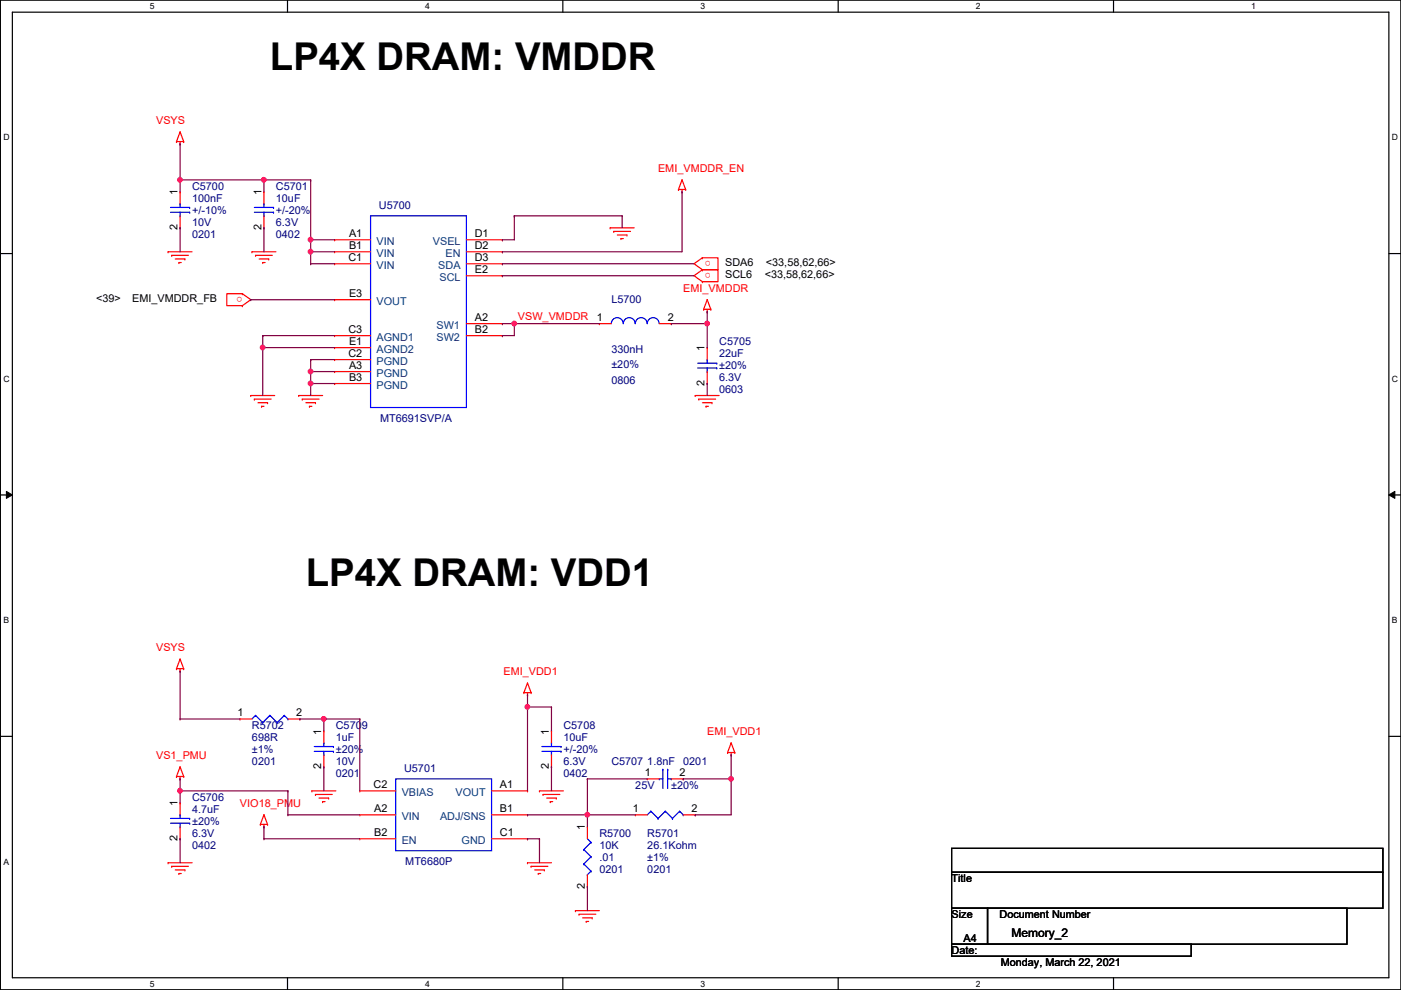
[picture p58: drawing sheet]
<svg xmlns="http://www.w3.org/2000/svg" width="297mm" height="210mm" viewBox="0 0 297 210" stroke-linecap="round" stroke-linejoin="round" font-family="sans-serif">
<defs><g id="words">
<g font-size="8.1">
<text x="57.2" y="14.9">LP4X DRAM: VMDDR</text>
<text x="64.9" y="124.2">LP4X DRAM: VDD1</text>
</g>
<text font-size="2.5" x="214.5" y="198.7">Memory_2</text>
<g font-size="2.3" fill="#f00">
<text x="33.1" y="26.2">VSYS</text>
<text x="139.5" y="36.4">EMI_VMDDR_EN</text>
<text x="150.7" y="55.3" transform="rotate(180 150.7 55.3)">o</text>
<text x="150.7" y="57.8" transform="rotate(180 150.7 57.8)">o</text>
<text x="51.4" y="62.9" transform="rotate(180 51.4 62.9)">o</text>
<text x="144.9" y="61.8">EMI_VMDDR</text>
<text x="109.8" y="67.9">VSW_VMDDR</text>
<text x="33.1" y="138">VSYS</text>
<text x="106.8" y="143.1">EMI_VDD1</text>
<text x="149.9" y="155.8">EMI_VDD1</text>
<text x="33.1" y="160.9">VS1_PMU</text>
<text x="50.9" y="171">VIO18_PMU</text>
</g>
<g font-size="2.3">
<text x="37.6" y="41.4" transform="rotate(-90 37.6 41.4)">1</text>
<text x="55.4" y="41.4" transform="rotate(-90 55.4 41.4)">1</text>
<text x="37.6" y="48.8" transform="rotate(-90 37.6 48.8)">2</text>
<text x="55.4" y="48.8" transform="rotate(-90 55.4 48.8)">2</text>
<text x="74" y="50.3">A1</text>
<text x="74" y="52.8">B1</text>
<text x="100.7" y="52.8">D2</text>
<text x="100.7" y="50.3">D1</text>
<text x="73.9" y="55.4">C1</text>
<text x="100.7" y="57.9">E2</text>
<text x="100.7" y="55.4">D3</text>
<text x="153.8" y="56.5">SDA6</text>
<text x="153.8" y="59">SCL6</text>
<text x="162.1" y="59">&lt;33,58,62,66&gt;</text>
<text x="162.4" y="56.5">&lt;33,58,62,66&gt;</text>
<text x="20.4" y="64.1">&lt;39&gt;</text>
<text x="28" y="64.1">EMI_VMDDR_FB</text>
<text x="74" y="63">E3</text>
<text x="73.9" y="70.6">C3</text>
<text x="100.7" y="70.6">B2</text>
<text x="100.7" y="68.1">A2</text>
<text x="126.6" y="68.1">1</text>
<text x="141.6" y="68.1">2</text>
<text x="73.9" y="75.7">C2</text>
<text x="74" y="73.2">E1</text>
<text x="149.4" y="74.5" transform="rotate(-90 149.4 74.5)">1</text>
<text x="74" y="78.2">A3</text>
<text x="74" y="80.8">B3</text>
<text x="149.4" y="81.8" transform="rotate(-90 149.4 81.8)">2</text>
<text x="50.4" y="151.9">1</text>
<text x="62.8" y="151.9">2</text>
<text x="68.1" y="155.7" transform="rotate(-90 68.1 155.7)">1</text>
<text x="116.4" y="155.7" transform="rotate(-90 116.4 155.7)">1</text>
<text x="68.1" y="163.1" transform="rotate(-90 68.1 163.1)">2</text>
<text x="79.2" y="167.1">C2</text>
<text x="106" y="167.1">A1</text>
<text x="116.4" y="163.1" transform="rotate(-90 116.4 163.1)">2</text>
<text x="136.7" y="164.6">1</text>
<text x="144.1" y="164.6">2</text>
<text x="37.6" y="171" transform="rotate(-90 37.6 171)">1</text>
<text x="79.3" y="172.2">A2</text>
<text x="106" y="172.2">B1</text>
<text x="134.2" y="172.2">1</text>
<text x="146.6" y="172.2">2</text>
<text x="37.6" y="178.4" transform="rotate(-90 37.6 178.4)">2</text>
<text x="79.3" y="177.3">B2</text>
<text x="106" y="177.3">C1</text>
<text x="124" y="176.1" transform="rotate(-90 124 176.1)">1</text>
<text x="124" y="188.5" transform="rotate(-90 124 188.5)">2</text>
<text x="201.8" y="187">Title</text>
<text x="201.8" y="194.6">Size</text>
<text x="211.9" y="194.6">Document Number</text>
<text x="201.8" y="202.3">Date:</text>
<text x="204.3" y="199.7">A4</text>
<text x="212.2" y="204.8">Monday, March 22, 2021</text>
</g>
<g font-size="2.3" fill="#000080">
<text x="40.7" y="40.2">C5700</text>
<text x="58.5" y="40.2">C5701</text>
<text x="40.7" y="42.8">100nF</text>
<text x="40.7" y="47.8">10V</text>
<text x="40.7" y="45.3">+/-10%</text>
<text x="58.5" y="42.8">10uF</text>
<text x="58.5" y="47.8">6.3V</text>
<text x="58.5" y="45.3">+/-20%</text>
<text x="80.3" y="44.3">U5700</text>
<text x="40.7" y="50.4">0201</text>
<text x="58.5" y="50.4">0402</text>
<text x="129.6" y="64.3">L5700</text>
<text x="129.6" y="74.8">330nH</text>
<text x="152.5" y="73.2">C5705</text>
<text x="152.5" y="75.8">22uF</text>
<text x="129.6" y="78.1">±20%</text>
<text x="129.6" y="81.4">0806</text>
<text x="152.5" y="83.4">0603</text>
<text x="152.5" y="80.9">6.3V</text>
<text x="152.5" y="78.3">±20%</text>
<text x="80.6" y="89.5">MT6691SVP/A</text>
<text x="53.4" y="154.5">R5702</text>
<text x="71.2" y="154.5">C5709</text>
<text x="119.5" y="154.5">C5708</text>
<text x="53.4" y="157.1">698R</text>
<text x="53.4" y="159.6">±1%</text>
<text x="71.2" y="157.1">1uF</text>
<text x="71.2" y="159.6">±20%</text>
<text x="119.5" y="157.1">10uF</text>
<text x="119.5" y="159.6">+/-20%</text>
<text x="53.4" y="162.1">0201</text>
<text x="71.2" y="164.7">0201</text>
<text x="71.2" y="162.1">10V</text>
<text x="85.7" y="163.7">U5701</text>
<text x="119.5" y="164.7">0402</text>
<text x="119.5" y="162.1">6.3V</text>
<text x="129.6" y="162.1">C5707 1.8nF</text>
<text x="134.7" y="167.2">25V</text>
<text x="142.3" y="167.2">±20%</text>
<text x="144.9" y="162.1">0201</text>
<text x="40.7" y="169.8">C5706</text>
<text x="40.7" y="172.3">4.7uF</text>
<text x="40.7" y="179.9">0402</text>
<text x="40.7" y="177.4">6.3V</text>
<text x="40.7" y="174.8">±20%</text>
<text x="127.1" y="177.4">R5700</text>
<text x="127.1" y="179.9">10K</text>
<text x="137.2" y="177.4">R5701</text>
<text x="137.2" y="179.9">26.1Kohm</text>
<text x="85.9" y="183.5">MT6680P</text>
<text x="127.1" y="182.5">.01</text>
<text x="127.1" y="185">0201</text>
<text x="137.2" y="182.5">±1%</text>
<text x="137.2" y="185">0201</text>
</g>
<g font-size="2.3" fill="#004080">
<text x="79.8" y="51.9">VIN</text>
<text x="91.8" y="51.9">VSEL</text>
<text x="79.8" y="54.4">VIN</text>
<text x="79.8" y="57">VIN</text>
<text x="92.9" y="57">SDA</text>
<text x="93.2" y="59.5">SCL</text>
<text x="94.4" y="54.4">EN</text>
<text x="79.8" y="64.6">VOUT</text>
<text x="92.5" y="69.7">SW1</text>
<text x="79.8" y="72.2">AGND1</text>
<text x="79.8" y="74.8">AGND2</text>
<text x="79.8" y="77.3">PGND</text>
<text x="92.5" y="72.2">SW2</text>
<text x="79.8" y="79.8">PGND</text>
<text x="79.8" y="82.4">PGND</text>
<text x="85.2" y="173.8">VIN</text>
<text x="85.2" y="168.7">VBIAS</text>
<text x="93.3" y="173.8">ADJ/SNS</text>
<text x="96.6" y="168.7">VOUT</text>
<text x="85.2" y="178.9">EN</text>
<text x="97.9" y="178.9">GND</text>
</g>
<g font-size="1.8">
<text x="31.8" y="1.9">5</text>
<text x="90.1" y="1.9">4</text>
<text x="148.5" y="1.9">3</text>
<text x="206.9" y="1.9">2</text>
<text x="265.3" y="1.9">1</text>
<text x=".7" y="29.8">D</text>
<text x="295.1" y="29.8">D</text>
<text x=".7" y="80.9">C</text>
<text x="295.1" y="80.9">C</text>
<text x=".7" y="132.1">B</text>
<text x="295.1" y="132.1">B</text>
<text x=".7" y="183.3">A</text>
<text x="31.8" y="209.2">5</text>
<text x="90.1" y="209.2">4</text>
<text x="148.5" y="209.2">3</text>
<text x="206.9" y="209.2">2</text>
</g>
</g></defs>
<path d="M.1 0h296.9v209.8h-296.9zM2.6 2.6h291.9v204.7h-291.9z" fill="none" stroke="#000" stroke-width=".25"/>
<g fill="#fff">
<path d="M31.8 .3h1v2h-1z"/>
<path d="M31.8 207.6h1v1.9h-1z"/>
</g>
<path d="M61 0v2.6M61 207.3v2.5" fill="none" stroke="#000" stroke-width=".25"/>
<g fill="#fff">
<path d="M90.1 .3h1v2h-1z"/>
<path d="M90.1 207.6h1v1.9h-1z"/>
</g>
<path d="M119.3 0v2.6M119.3 207.3v2.5" fill="none" stroke="#000" stroke-width=".25"/>
<g fill="#fff">
<path d="M148.5 .3h1v2h-1z"/>
<path d="M148.5 207.6h1v1.9h-1z"/>
</g>
<path d="M177.7 0v2.6M177.7 207.3v2.5" fill="none" stroke="#000" stroke-width=".25"/>
<g fill="#fff">
<path d="M206.9 .3h1v2h-1z"/>
<path d="M206.9 207.6h1v1.9h-1z"/>
</g>
<path d="M236.1 0v2.6M236.1 207.3v2.5" fill="none" stroke="#000" stroke-width=".25"/>
<g fill="#fff">
<path d="M265.3 .3h.9v2h-.9z"/>
<path d="M.7 28.2h1.3v1.9h-1.3z"/>
<path d="M295.1 28.2h1.3v1.9h-1.3z"/>
<path d="M.7 79.3h1.3v2h-1.3z"/>
<path d="M295.1 79.3h1.3v2h-1.3z"/>
</g>
<path d="M.1 53.8h2.5M294.5 53.8h2.5" fill="none" stroke="#000" stroke-width=".25"/>
<g fill="#fff">
<path d="M.7 130.5h1.2v2h-1.2z"/>
<path d="M295.1 130.5h1.2v2h-1.2z"/>
</g>
<path d="M.1 104.9h2.5M294.5 104.9h2.5" fill="none" stroke="#000" stroke-width=".25"/>
<path d="M1.4 104.2l1.2 .7-1.2 .8zM294.5 104.9l1.2-.7v1.5z" fill="#000"/>
<path d="M1.4 104.2l1.2 .7-1.2 .8zM294.5 104.9l1.2-.7v1.5z" fill="none" stroke="#000" stroke-width=".21"/>
<path d="M.7 181.7h1.2v2h-1.2z" fill="#fff"/>
<path d="M.1 156.1h2.5M294.5 156.1h2.5M201.8 179.9h91.4v5.1h-91.4zM201.8 185h91.4v7.6h-91.4zM201.8 192.6h7.6v7.6h-7.6zM209.4 192.6h76.2v7.6h-76.2zM201.8 200.2h50.8v2.5h-50.8z" fill="none" stroke="#000" stroke-width=".25"/>
<g fill="none" stroke="#f00" stroke-width=".25">
<path d="M37.4 30h.1M37.4 30h1.5M38.2 30.5h.1M38.2 28h.1M38.2 30v.5M38.2 28l-.8 2M38.2 28l.7 2M38.9 30h.1M144.6 38.1h.1M144.6 38.1l-.8 2.1M144.6 38.1l.8 2.1M35.6 53.4h.1"/>
<path d="M35.6 53.4h5.1M36.4 54.1h.1M36.4 54.1h3.6M37.2 54.9h2M37.9 55.7h.1M37.9 55.7h.5M38.2 40.7h.1M38.2 48.3h.1M38.2 40.7v2.5M38.2 45.8v2.5M39.2 54.9h.1M53.4 53.4h.1"/>
<path d="M53.4 53.4h5.1M54.2 54.1h.1M54.2 54.1h3.5M54.9 54.9h2.1M55.7 55.7h.1M55.7 55.7h.5M56 40.7h.1M56 48.3h.1M56 40.7v2.5M56 45.8v2.5M57 54.9h.1M70.9 50.8h.1"/>
<path d="M70.9 53.4h.1M70.9 55.9h.1M70.9 53.4h7.7M70.9 50.8h7.7M70.9 55.9h7.7M98.9 53.4h7.6M98.9 50.8h7.6M98.9 55.9h7.6M98.9 58.5h7.6M106.5 58.5h.1M106.5 55.9h.1M106.5 53.4h.1"/>
<path d="M106.5 50.8h.1M129.4 48.3h.1M129.4 48.3h5M130.1 49.1h.1M130.1 49.1h3.6M130.9 49.8h2M131.7 50.6h.1M131.7 50.6h.5M132.9 49.8h.1M143.8 40.2h.1M143.8 40.2h1.6M144.6 40.7h.1"/>
<path d="M144.6 40.2v.5M145.4 40.2h.1M148.9 57.2h.1M148.9 54.7h.1M148.9 54.7h3.3v2.5h-3.3M148.9 59.7h.1M148.9 57.2h3.3v2.5h-3.3M148.9 54.7l-1.8 1.2 1.8 1.3M148.9 57.2l-1.8 1.3 1.8 1.2M51.4 64.8h.1M51.4 62.3h.1M51.4 62.3h-3.3v2.5h3.3"/>
<path d="M51.4 62.3l1.8 1.2-1.8 1.3M70.9 63.5h.1M70.9 71.2h.1M70.9 73.7h.1M70.9 76.2h.1M70.9 78.8h.1M70.9 63.5h7.7M70.9 71.2h7.7M70.9 73.7h7.7M70.9 76.2h7.7M70.9 78.8h7.7M98.9 71.2h7.6"/>
<path d="M98.9 68.6h7.6M106.5 71.2h.1M106.5 68.6h.1M127.1 68.6h.1M127.1 68.6h2.5M139.8 68.6h2.5M142.3 68.6h.1M149.2 65.6h.1M149.2 65.6h1.5M149.9 66.1h.1M149.9 63.5h.1M149.9 73.7h.1"/>
<path d="M149.9 65.6v.5M149.9 73.7v2.5M149.9 78.8v2.5M149.9 63.5l-.7 2.1M149.9 63.5l.8 2.1M150.7 65.6h.1M53.2 83.9h.1M53.2 83.9h5M53.9 84.6h.1M53.9 84.6h3.6M54.7 85.4h2M55.5 86.1h.1"/>
<path d="M55.5 86.1h.5M56.7 85.4h.1M63.3 83.9h.1M63.3 83.9h5.1M64.1 84.6h.1M64.1 84.6h3.5M64.9 85.4h2M65.6 86.1h.1M65.6 86.1h.5M66.9 85.4h.1M70.9 81.3h.1M70.9 81.3h7.7"/>
<path d="M147.4 83.9h.1M147.4 83.9h5.1M148.2 84.6h.1M148.2 84.6h3.5M148.9 85.4h2.1M149.7 86.1h.1M149.7 86.1h.5M149.9 81.3h.1M151 85.4h.1M38.2 139.7h.1M38.2 139.7l-.8 2.1M38.2 139.7l.7 2.1"/>
<path d="M37.4 141.8h.1M37.4 141.8h1.5M38.2 142.3h.1M38.2 141.8v.5M38.9 141.8h.1M50.9 152.4h.1M50.9 152.4h2.5M61 152.4h2.6M63.6 152.4h.1M68.7 155h.1M68.7 155v2.5M111.1 146.9h.1"/>
<path d="M111.1 146.9h1.5M111.8 147.4h.1M111.8 144.8h.1M111.8 146.9v.5M111.8 144.8l-.7 2.1M111.8 144.8l.8 2.1M112.6 146.9h.1M116.9 155h.1M116.9 155v2.5M154.3 159.6h.1M154.3 159.6h1.5M155 157.5h.1"/>
<path d="M155 159.6v.5M155 157.5l-.7 2.1M155 157.5l.8 2.1M155.8 159.6h.1M37.4 164.6h.1M37.4 164.6h1.5M38.2 165.1h.1M38.2 162.6h.1M38.2 170.2h.1M38.2 177.8h.1M38.2 164.6v.5M38.2 170.2v2.6"/>
<path d="M38.2 175.3v2.5M38.2 162.6l-.8 2M38.2 162.6l.7 2M38.9 164.6h.1M55.2 174.8h.1M55.2 174.8h1.5M56 175.3h.1M56 172.8h.1M56 174.8v.5M56 172.8l-.8 2M56 172.8l.7 2M56.7 174.8h.1"/>
<path d="M66.1 167.7h.1M66.1 167.7h5.1M66.9 168.4h.1M66.9 168.4h3.5M67.6 169.2h2.1M68.4 170h.1M68.4 170h.5M68.7 162.6h.1M68.7 160.1v2.5M69.7 169.2h.1M76.3 172.8h.1M76.3 177.8h.1"/>
<path d="M76.3 167.7h.1M76.3 167.7h7.6M76.3 172.8h7.6M76.3 177.8h7.6M104.2 167.7h7.6M104.2 172.8h7.6M104.2 177.8h7.6M111.8 167.7h.1M111.8 172.8h.1M111.8 177.8h.1M114.4 167.7h.1M114.4 167.7h5.1"/>
<path d="M115.1 168.4h.1M115.1 168.4h3.6M115.9 169.2h2M116.7 170h.1M116.7 170h.5M116.9 162.6h.1M116.9 160.1v2.5M117.9 169.2h.1M124.5 175.3h.1M124.5 175.3v2.5M134.7 172.8h.1M134.7 172.8h2.5"/>
<path d="M137.2 165.1h.1M137.2 165.1h2.6M142.3 165.1h2.6M144.9 165.1h.1M144.9 172.8h2.5M147.4 172.8h.1M155 160.1h.1M35.6 182.9h.1M35.6 182.9h5.1M36.4 183.7h.1M36.4 183.7h3.6M37.2 184.4h2"/>
<path d="M37.9 185.2h.1M37.9 185.2h.5M39.2 184.4h.1M111.8 182.9h.1M111.8 182.9h5.1M112.6 183.7h.1M112.6 183.7h3.6M113.4 184.4h2M114.1 185.2h.1M114.1 185.2h.5M115.4 184.4h.1M122 193.1h.1"/>
<path d="M122 193.1h5.1M122.8 193.8h.1M122.8 193.8h3.5M123.5 194.6h2.1M124.3 195.4h.1M124.3 195.4h.5M124.5 188h.1M124.5 185.5v2.5M125.6 194.6h.1"/>
</g>
<g fill="none" stroke="#00f" stroke-width=".25">
<path d="M36.1 44h4.1M36.1 45h4.1M38.2 43.2h.1M38.2 45.8h.1M38.2 43.2v.8M38.2 45v.8M40.2 44h.1M40.2 45h.1M53.9 44h4.1M53.9 45h4.1M56 43.2h.1M56 45.8h.1"/>
<path d="M56 43.2v.8M56 45v.8M58 44h.1M58 45h.1M78.6 45.8h20.3v40.6h-20.3zM129.6 68.6a1.25 1.25 0 0 1 1.3-1.2 1.25 1.25 0 0 1 1.2 1.2 1.27 1.27 0 0 1 1.3-1.2 1.27 1.27 0 0 1 1.3 1.2 1.27 1.27 0 0 1 1.2-1.2 1.27 1.27 0 0 1 1.3 1.2M137.2 68.6a1.25 1.25 0 0 1 1.3-1.2 1.25 1.25 0 0 1 1.2 1.2M147.9 77h4.1M147.9 78h4.1M149.9 76.2h.1M149.9 78.8h.1M149.9 76.2v.8"/>
<path d="M149.9 78v.8M152 77h.1M152 78h.1M54.2 151.7h.1M54.2 151.7l-.8 .7M54.2 151.7l1.5 1.5M55.7 153.2h.1M57.2 151.7h.1M57.2 151.7l-1.5 1.5M57.2 151.7l1.6 1.5M58.8 153.2h.1M60.3 151.7h.1"/>
<path d="M60.3 151.7l-1.5 1.5M60.3 151.7l.7 .7M61 152.4h.1M66.6 158.3h4.1M66.6 159.3h4.1M68.7 157.5h.1M68.7 157.5v.8M68.7 159.3v.8M70.7 158.3h.1M70.7 159.3h.1M114.9 158.3h4.1M114.9 159.3h4.1"/>
<path d="M116.9 157.5h.1M116.9 157.5v.8M116.9 159.3v.8M119 158.3h.1M119 159.3h.1M36.1 173.5h4.1M36.1 174.5h4.1M38.2 172.8h.1M38.2 175.3h.1M38.2 172.8v.7M38.2 174.5v.8M40.2 173.5h.1"/>
<path d="M40.2 174.5h.1M68.7 160.1h.1M83.9 165.1h20.3v15.3h-20.3zM116.9 160.1h.1M124.5 177.8l.8 .8M125.3 178.6h.1M125.3 178.6l-1.5 1.5M138 172h.1M138 172l-.8 .8M138 172l1.5 1.5M139.5 173.5h.1M139.8 165.1h.1"/>
<path d="M139.8 165.1h.7M140.5 163.1h.1M140.5 163.1v4.1M141.1 172h.1M141.1 172l-1.6 1.5M141.1 172l1.5 1.5M141.6 163.1h.1M141.6 163.1v4.1M141.6 165.1h.7M142.3 165.1h.1M142.6 173.5h.1M144.1 172h.1"/>
<path d="M144.1 172l-1.5 1.5M144.1 172l.8 .8M144.9 172.8h.1M123.8 180.1h.1M123.8 183.2h.1M123.8 180.1l1.5 1.6M123.8 183.2l1.5 1.5M124.5 185.5h.1M125.3 181.7h.1M125.3 184.7h.1M125.3 181.7l-1.5 1.5M125.3 184.7l-.8 .8"/>
</g>
<g fill="none" stroke="#800040" stroke-width=".25">
<path d="M38.2 30.5h.1M38.2 38.1h.1M38.2 30.5v10.2M56 38.1h.1M56 38.1v2.6M56 38.1h9.9M65.9 38.1h.1M65.9 38.1v15.3M38.2 48.3h.1M38.2 48.3v5.1M56 48.3h.1M56 48.3v5.1"/>
<path d="M65.9 50.8h.1M65.9 50.8h5M109 45.8h.1M109 45.8h22.9M109 45.8v5M131.9 45.8h.1M131.9 45.8v2.5M144.6 40.7h.1M144.6 40.7v12.7"/>
</g>
<circle cx="65.8" cy="50.8" r=".49" fill="#f0f"/>
<circle cx="65.8" cy="50.8" r=".49" fill="none" stroke="#f0f" stroke-width=".25"/>
<path d="M65.9 53.4h.1M65.9 53.4v2.5M106.5 50.8h.1M106.5 50.8h2.5" fill="none" stroke="#800040" stroke-width=".25"/>
<circle cx="65.8" cy="53.4" r=".49" fill="#f0f"/>
<circle cx="65.8" cy="53.4" r=".49" fill="none" stroke="#f0f" stroke-width=".25"/>
<g fill="none" stroke="#800040" stroke-width=".25">
<path d="M65.9 53.4h.1M65.9 55.9h.1M65.9 53.4h5M65.9 55.9h5M106.5 53.4h.1M106.5 55.9h.1M106.5 58.5h.1M106.5 53.4h38.1M106.5 55.9h40.6M106.5 58.5h40.6M53.2 63.5h.1M53.2 63.5h17.7"/>
<path d="M106.5 68.6h.1M106.5 68.6h20.6M109 68.6h.1M149.9 66.1h.1M149.9 66.1v2.5"/>
</g>
<circle cx="109" cy="68.6" r=".49" fill="#f0f"/>
<circle cx="109" cy="68.6" r=".49" fill="none" stroke="#f0f" stroke-width=".25"/>
<path d="M109 68.6h.1M109 68.6v2.6M142.3 68.6h.1M142.3 68.6h7.6M149.9 68.6h.1M149.9 68.6v5.1" fill="none" stroke="#800040" stroke-width=".25"/>
<circle cx="149.9" cy="68.6" r=".49" fill="#f0f"/>
<circle cx="149.9" cy="68.6" r=".49" fill="none" stroke="#f0f" stroke-width=".25"/>
<path d="M55.7 71.2h.1M55.7 73.7h.1M55.7 71.2h15.2M55.7 71.2v12.7M106.5 71.2h.1M106.5 71.2h2.5" fill="none" stroke="#800040" stroke-width=".25"/>
<circle cx="55.7" cy="73.7" r=".49" fill="#f0f"/>
<circle cx="55.7" cy="73.7" r=".49" fill="none" stroke="#f0f" stroke-width=".25"/>
<path d="M55.7 73.7h.1M55.7 73.7h15.2M65.9 76.2h.1M65.9 78.8h.1M65.9 76.2h5M65.9 76.2v5.1M65.9 78.8h5" fill="none" stroke="#800040" stroke-width=".25"/>
<circle cx="65.8" cy="81.3" r=".49" fill="#f0f"/>
<circle cx="65.8" cy="81.3" r=".49" fill="none" stroke="#f0f" stroke-width=".25"/>
<circle cx="65.8" cy="78.8" r=".49" fill="#f0f"/>
<circle cx="65.8" cy="78.8" r=".49" fill="none" stroke="#f0f" stroke-width=".25"/>
<path d="M65.9 81.3h.1M65.9 81.3h5M65.9 81.3v2.6M149.9 81.3h.1M149.9 81.3v2.6M38.2 142.3h.1M38.2 142.3v10.1M111.8 147.4h.1M111.8 149.9h.1M111.8 147.4v20.3M111.8 149.9h5.1" fill="none" stroke="#800040" stroke-width=".25"/>
<circle cx="111.8" cy="149.9" r=".49" fill="#f0f"/>
<circle cx="111.8" cy="149.9" r=".49" fill="none" stroke="#f0f" stroke-width=".25"/>
<path d="M38.2 152.4h.1M38.2 152.4h12.7M63.6 152.4h.1M63.6 152.4h5.1M116.9 149.9h.1M116.9 149.9v5.1" fill="none" stroke="#800040" stroke-width=".25"/>
<circle cx="68.6" cy="152.4" r=".49" fill="#f0f"/>
<circle cx="68.6" cy="152.4" r=".49" fill="none" stroke="#f0f" stroke-width=".25"/>
<g fill="none" stroke="#800040" stroke-width=".25">
<path d="M68.7 152.4h.1M68.7 152.4h7.6M68.7 152.4v2.6M76.3 152.4h.1M76.3 152.4v15.3M38.2 165.1h.1M38.2 165.1v2.6M68.7 162.6h.1M68.7 162.6v5.1M116.9 162.6h.1M116.9 162.6v5.1M124.5 165.1h.1"/>
<path d="M124.5 165.1v7.7M124.5 165.1h12.7M144.9 165.1h.1M155 160.1h.1M155 160.1v5h-10.1"/>
</g>
<circle cx="155" cy="165.1" r=".49" fill="#f0f"/>
<circle cx="155" cy="165.1" r=".49" fill="none" stroke="#f0f" stroke-width=".25"/>
<path d="M38.2 167.7h.1M38.2 167.7h22.8M155 165.1h.1M155 165.1v7.7" fill="none" stroke="#800040" stroke-width=".25"/>
<circle cx="38.2" cy="167.7" r=".49" fill="#f0f"/>
<circle cx="38.2" cy="167.7" r=".49" fill="none" stroke="#f0f" stroke-width=".25"/>
<path d="M38.2 167.7h.1M38.2 167.7v2.5M61 167.7h.1M61 172.8h.1M61 167.7v5.1M61 172.8h15.3M111.8 172.8h.1M111.8 172.8h12.7" fill="none" stroke="#800040" stroke-width=".25"/>
<circle cx="124.5" cy="172.7" r=".49" fill="#f0f"/>
<circle cx="124.5" cy="172.7" r=".49" fill="none" stroke="#f0f" stroke-width=".25"/>
<g fill="none" stroke="#800040" stroke-width=".25">
<path d="M38.2 38.1h.1M38.2 38.1h17.8M38.2 177.8h.1M38.2 177.8v5.1M56 175.3h.1M56 177.8h.1M56 175.3v2.5M56 177.8h20.3M111.8 177.8h.1M111.8 177.8h2.6M114.4 177.8h.1M114.4 177.8v5.1"/>
<path d="M124.5 172.8h.1M124.5 172.8h10.2M124.5 172.8v2.5M147.4 172.8h.1M147.4 172.8h7.6M124.5 188h.1M124.5 188v5.1"/>
</g>
<circle cx="55.9" cy="38.1" r=".49" fill="#f0f"/>
<circle cx="55.9" cy="38.1" r=".49" fill="none" stroke="#f0f" stroke-width=".25"/>
<circle cx="38.2" cy="38.1" r=".49" fill="#f0f"/>
<circle cx="38.2" cy="38.1" r=".49" fill="none" stroke="#f0f" stroke-width=".25"/>
<circle cx="65.8" cy="50.8" r=".49" fill="#f0f"/>
<circle cx="65.8" cy="50.8" r=".49" fill="none" stroke="#f0f" stroke-width=".25"/>
<circle cx="65.8" cy="53.4" r=".49" fill="#f0f"/>
<circle cx="65.8" cy="53.4" r=".49" fill="none" stroke="#f0f" stroke-width=".25"/>
<circle cx="109" cy="68.6" r=".49" fill="#f0f"/>
<circle cx="109" cy="68.6" r=".49" fill="none" stroke="#f0f" stroke-width=".25"/>
<circle cx="149.9" cy="68.6" r=".49" fill="#f0f"/>
<circle cx="149.9" cy="68.6" r=".49" fill="none" stroke="#f0f" stroke-width=".25"/>
<circle cx="55.7" cy="73.7" r=".49" fill="#f0f"/>
<circle cx="55.7" cy="73.7" r=".49" fill="none" stroke="#f0f" stroke-width=".25"/>
<circle cx="65.8" cy="81.3" r=".49" fill="#f0f"/>
<circle cx="65.8" cy="81.3" r=".49" fill="none" stroke="#f0f" stroke-width=".25"/>
<circle cx="65.8" cy="78.8" r=".49" fill="#f0f"/>
<circle cx="65.8" cy="78.8" r=".49" fill="none" stroke="#f0f" stroke-width=".25"/>
<circle cx="111.8" cy="149.9" r=".49" fill="#f0f"/>
<circle cx="111.8" cy="149.9" r=".49" fill="none" stroke="#f0f" stroke-width=".25"/>
<circle cx="68.6" cy="152.4" r=".49" fill="#f0f"/>
<circle cx="68.6" cy="152.4" r=".49" fill="none" stroke="#f0f" stroke-width=".25"/>
<circle cx="155" cy="165.1" r=".49" fill="#f0f"/>
<circle cx="155" cy="165.1" r=".49" fill="none" stroke="#f0f" stroke-width=".25"/>
<circle cx="38.2" cy="167.7" r=".49" fill="#f0f"/>
<circle cx="38.2" cy="167.7" r=".49" fill="none" stroke="#f0f" stroke-width=".25"/>
<circle cx="124.5" cy="172.7" r=".49" fill="#f0f"/>
<circle cx="124.5" cy="172.7" r=".49" fill="none" stroke="#f0f" stroke-width=".25"/>
<circle cx="55.9" cy="38.1" r=".49" fill="#f0f"/>
<circle cx="55.9" cy="38.1" r=".49" fill="none" stroke="#f0f" stroke-width=".25"/>
<circle cx="38.2" cy="38.1" r=".49" fill="#f0f"/>
<circle cx="38.2" cy="38.1" r=".49" fill="none" stroke="#f0f" stroke-width=".25"/>
<use href="#words"/>
</svg>
